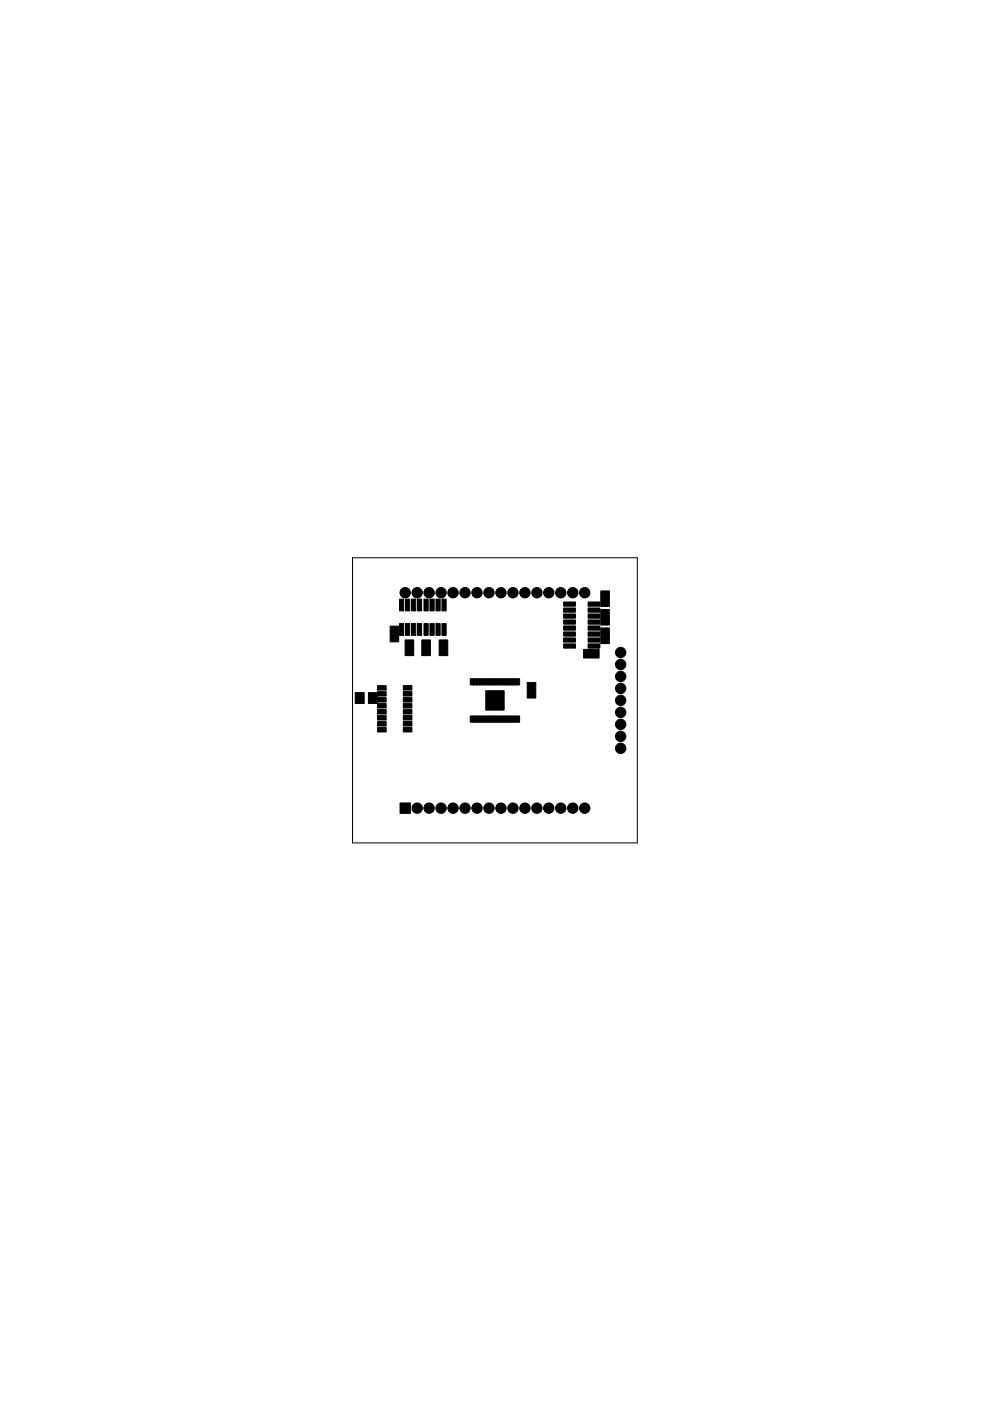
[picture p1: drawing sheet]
<svg xmlns="http://www.w3.org/2000/svg" width="210mm" height="297mm" viewBox="0 0 210 297" stroke-linecap="round" stroke-linejoin="round" font-family="sans-serif">
<g fill="#000" stroke="#000" stroke-width=".21">
<path d="M82.7 132.8h1.8v1.6h-1.8zM82.7 134.5h1.8v1.6h-1.8zM84.7 132.2h.9v2.5h-.9zM84.7 127h.9v2.5h-.9zM85.9 135.7h1.8v1.6h-1.8zM85.9 137.4h1.8v1.6h-1.8zM86 132.2h.9v2.5h-.9zM86 127h.9v2.5h-.9zM87.2 132.2h.9v2.5h-.9zM87.2 127h.9v2.5h-.9zM88.5 132.2h.9v2.5h-.9zM88.5 127h.9v2.5h-.9z"/>
<path d="M89.4 135.7h1.8v1.6h-1.8zM89.4 137.4h1.8v1.6h-1.8zM89.9 132.2h.9v2.5h-.9zM89.9 127h.9v2.5h-.9zM91.2 132.2h.9v2.5h-.9zM91.2 127h.9v2.5h-.9zM92.4 132.2h.9v2.5h-.9zM92.4 127h.9v2.5h-.9zM93.1 135.7h1.8v1.6h-1.8zM93.1 137.4h1.8v1.6h-1.8zM93.7 132.2h.9v2.5h-.9zM93.7 127h.9v2.5h-.9z"/>
<path d="M119.5 128.9h2.5v.9h-2.5zM119.5 127.6h2.5v.9h-2.5zM119.5 130.2h2.5v.9h-2.5zM119.5 131.4h2.5v.9h-2.5zM119.5 134h2.5v.9h-2.5zM119.5 132.7h2.5v.9h-2.5zM119.5 135.3h2.5v.8h-2.5zM119.5 136.5h2.5v.9h-2.5zM123.7 137.7h1.6v1.8h-1.6zM124.7 128.9h2.5v.9h-2.5zM124.7 127.6h2.5v.9h-2.5zM124.7 130.2h2.5v.9h-2.5z"/>
<path d="M124.7 131.4h2.5v.9h-2.5zM124.7 134h2.5v.9h-2.5zM124.7 132.7h2.5v.9h-2.5zM124.7 135.3h2.5v.8h-2.5zM124.7 136.5h2.5v.9h-2.5zM125.4 137.7h1.6v1.8h-1.6zM127.4 127h1.8v1.6h-1.8zM127.4 125.3h1.8v1.6h-1.8zM127.4 130.9h1.8v1.6h-1.8zM127.4 129.2h1.8v1.6h-1.8zM127.4 134.9h1.8v1.6h-1.8zM127.4 133.1h1.8v1.6h-1.8z"/>
<path d="M75.3 146.9h1.9v2.2h-1.9zM78.1 146.9h1.9v2.2h-1.9zM80.1 154.3h1.8v.9h-1.8zM80.1 153h1.8v.9h-1.8zM80.1 151.7h1.8v1h-1.8zM80.1 150.5h1.8v.9h-1.8zM80.1 149.2h1.8v.9h-1.8zM80.1 147.9h1.8v.9h-1.8zM80.1 146.6h1.8v1h-1.8zM80.1 145.4h1.8v.9h-1.8zM85.5 154.3h1.8v.9h-1.8zM85.5 153h1.8v.9h-1.8z"/>
<path d="M85.5 151.7h1.8v1h-1.8zM85.5 150.5h1.8v.9h-1.8zM85.5 149.2h1.8v.9h-1.8zM85.5 147.9h1.8v.9h-1.8zM85.5 146.6h1.8v1h-1.8zM85.5 145.4h1.8v.9h-1.8zM99.7 151.8h.7v1.3h-.7zM99.7 143.9h.7v1.3h-.7zM100.4 151.8h.7v1.3h-.7zM100.4 143.9h.7v1.3h-.7zM101 151.8h.7v1.3h-.7zM101 143.9h.7v1.3h-.7z"/>
<path d="M101.7 151.8h.7v1.3h-.7zM101.7 143.9h.7v1.3h-.7zM102.3 151.8h.7v1.3h-.7zM102.3 143.9h.7v1.3h-.7zM103 151.8h.7v1.3h-.7zM103 143.9h.7v1.3h-.7zM103 146.5h3.9v4.1h-3.9zM103.6 151.8h.7v1.3h-.7zM103.6 143.9h.7v1.3h-.7zM104.3 151.8h.7v1.3h-.7zM104.3 143.9h.7v1.3h-.7zM104.9 151.8h.7v1.3h-.7z"/>
<path d="M104.9 143.9h.7v1.3h-.7zM105.6 151.8h.7v1.3h-.7zM105.6 143.9h.7v1.3h-.7zM106.2 151.8h.7v1.3h-.7zM106.2 143.9h.7v1.3h-.7zM106.8 151.8h.8v1.3h-.8zM106.8 143.9h.8v1.3h-.8zM107.5 151.8h.7v1.3h-.7zM107.5 143.9h.7v1.3h-.7zM108.2 151.8h.7v1.3h-.7zM108.2 143.9h.7v1.3h-.7zM108.8 151.8h.7v1.3h-.7z"/>
<path d="M108.8 143.9h.7v1.3h-.7zM109.5 151.8h.7v1.3h-.7zM109.5 143.9h.7v1.3h-.7zM111.8 146.4h1.8v1.6h-1.8zM111.8 144.7h1.8v1.6h-1.8zM84.8 170.2h2.2v2.2h-2.2z"/>
</g>
<g fill="#000" stroke="#000" stroke-width=".21">
<circle cx="85.9" cy="125.7" r="1.1"/>
<circle cx="88.5" cy="125.7" r="1.1"/>
<circle cx="91" cy="125.7" r="1.1"/>
<circle cx="93.5" cy="125.7" r="1.1"/>
<circle cx="96.1" cy="125.7" r="1.1"/>
<circle cx="98.6" cy="125.7" r="1.1"/>
<circle cx="101.1" cy="125.7" r="1.1"/>
<circle cx="103.7" cy="125.7" r="1.1"/>
<circle cx="106.2" cy="125.7" r="1.1"/>
<circle cx="108.8" cy="125.7" r="1.1"/>
<circle cx="111.3" cy="125.7" r="1.1"/>
<circle cx="113.8" cy="125.7" r="1.1"/>
<circle cx="116.4" cy="125.7" r="1.1"/>
<circle cx="118.9" cy="125.7" r="1.1"/>
<circle cx="121.4" cy="125.7" r="1.1"/>
<circle cx="124" cy="125.7" r="1.1"/>
<circle cx="131.6" cy="138.3" r="1.1"/>
<circle cx="131.6" cy="158.7" r="1.1"/>
<circle cx="131.6" cy="140.9" r="1.1"/>
<circle cx="131.6" cy="148.5" r="1.1"/>
<circle cx="131.6" cy="143.4" r="1.1"/>
<circle cx="131.6" cy="156.1" r="1.1"/>
<circle cx="131.6" cy="153.6" r="1.1"/>
<circle cx="131.6" cy="151" r="1.1"/>
<circle cx="131.6" cy="146" r="1.1"/>
<circle cx="88.5" cy="171.3" r="1.1"/>
<circle cx="91" cy="171.3" r="1.1"/>
<circle cx="93.5" cy="171.3" r="1.1"/>
<circle cx="96.1" cy="171.3" r="1.1"/>
<circle cx="98.6" cy="171.3" r="1.1"/>
<circle cx="101.1" cy="171.3" r="1.1"/>
<circle cx="103.7" cy="171.3" r="1.1"/>
<circle cx="106.2" cy="171.3" r="1.1"/>
<circle cx="108.8" cy="171.3" r="1.1"/>
<circle cx="111.3" cy="171.3" r="1.1"/>
<circle cx="113.8" cy="171.3" r="1.1"/>
<circle cx="116.4" cy="171.3" r="1.1"/>
<circle cx="118.9" cy="171.3" r="1.1"/>
<circle cx="121.4" cy="171.3" r="1.1"/>
<circle cx="124" cy="171.3" r="1.1"/>
</g>
<path d="M74.7 118.3h60.4v60.4h-60.4z" fill="none" stroke="#000" stroke-width=".21"/>
</svg>
